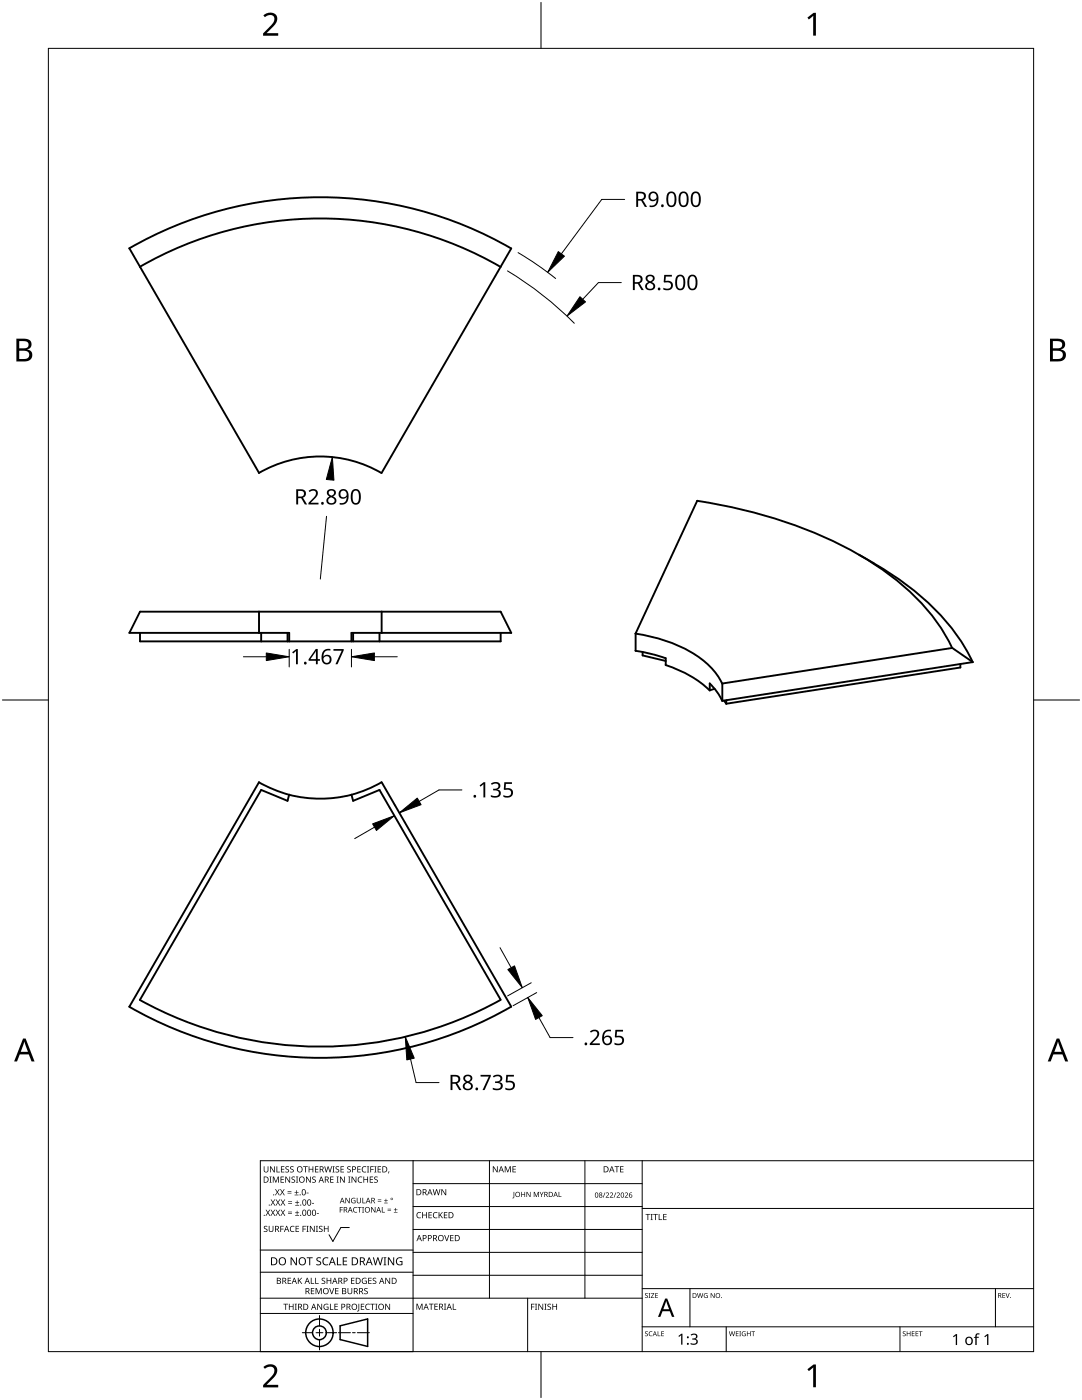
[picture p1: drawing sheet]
<svg xmlns="http://www.w3.org/2000/svg" width="216mm" height="279mm" viewBox="0 0 216 279" stroke-linecap="round" stroke-linejoin="round" font-family="sans-serif">
<g fill="none" stroke="#000" stroke-width=".38">
<path d="M25.8 49.6a76.2 76.2 0 0 1 76.2 0M25.8 49.6l25.9 44.8M27.9 53.3a71.9 71.9 0 0 1 72 0M102 49.6l-25.8 44.8M51.6 94.4a24.3 24.3 0 0 1 24.5 0M139.1 99.9a88.9 88.9 0 0 1 36.5 13.4 40.9 40.9 0 0 1 14.4 16M139.1 99.9l-12.3 26.5v3.5a31.4 31.4 0 0 1 6 1.5M171.4 110.7l3 1.7M174.4 112.4a49.2 49.2 0 0 1 18.3 17.2l1.4 2.6M27.9 126.3v1.7h72v-1.7M51.7 122.1v4.2M52.1 126.3v1.7"/>
<path d="M57.4 126.3v1.7M57.7 128v-1.7h-31.9l2.1-4.2h72l2.1 4.2h-31.9v1.7M70.5 126.3v1.7M75.7 126.3v1.7M76.2 122.1v4.2M126.8 126.4a27.5 27.5 0 0 1 14.4 6.1 12.3 12.3 0 0 1 2.9 3.9M128.2 130.1v.7l4.6 1.1M132.8 132.7a22.3 22.3 0 0 1 8.8 5.1M132.8 131.3v1.4M141.6 137.8v-1.4l1.6 1.9 .9 1.6M142.6 137.5l-1 .3M144.1 136.4v3.5"/>
<path d="M144.5 139.8l.4 .6M144.9 139.7v.7M191.6 132.5v.7l-46.7 7.2M194.1 132.1l-50 7.8M194.1 132.1l-4.1-2.8-45.9 7.1M51.6 156.1a24.5 24.5 0 0 0 24.5 0M51.7 156.1l-25.9 44.8M57.7 158.6l-.3 1.2-5.3-2.2-24.2 41.9M70.1 158.6l.4 1.2M70.5 159.8l5.2-2.2 24.2 41.9M76.2 156.1l25.8 44.8M27.9 199.6a74.1 74.1 0 0 0 72 0"/>
<path d="M25.8 200.9a76.2 76.2 0 0 0 76.2 0"/>
</g>
<path d="M9.7 9.7h196.5v260h-196.5z" fill="none" stroke="#000" stroke-width=".2"/>
<path d="M107.9 .5v9.2M.5 139.7h9.2M206.2 139.7h9.2M107.9 269.7v9.2" fill="none" stroke="#000" stroke-width=".2"/>
<g fill="#000">
<path d="M52.6 3.1a1.64 1.64 0 0 1 2.7 .4 2.52 2.52 0 0 1-1.1 2.2l-1 .9h2.3v.5h-3v-.4l1.2-1.2a1.95 1.95 0 0 0 .9-2.2 1.23 1.23 0 0 0-1.7 .1zM161.1 3.5l1.2-.9h.5v4.5h-.5v-4l-.9 .8zM52.6 272.8a1.64 1.64 0 0 1 2.7 .4 2.52 2.52 0 0 1-1.1 2.2l-1 1h2.3v.5h-3v-.5l1.2-1.2a1.95 1.95 0 0 0 .9-2.1 1.23 1.23 0 0 0-1.7 .1zM161.1 273.3l1.2-1h.5v4.6h-.5v-4l-.9 .7z"/>
<path d="M3.3 67.6h1.3a1.28 1.28 0 0 1 1.7 1.3 1.04 1.04 0 0 1-.9 .9 1.23 1.23 0 0 1 1 1.4 1.23 1.23 0 0 1-1.5 .9h-1.6zM3.8 70v1.7h1a.86 .86 0 0 0 1-.9 .86 .86 0 0 0-1.1-.8zM3.8 68.1v1.4h.9a.78 .78 0 0 0 1-.8 .78 .78 0 0 0-1.1-.6z"/>
<path d="M209.5 67.6h1.3a1.28 1.28 0 0 1 1.7 1.3 1.04 1.04 0 0 1-.8 .9 1.23 1.23 0 0 1 1 1.4 1.23 1.23 0 0 1-1.6 .9h-1.6zM210.1 70v1.7h.9a.86 .86 0 0 0 1.1-.9 .86 .86 0 0 0-1.1-.8zM210.1 68.1v1.4h.8a.78 .78 0 0 0 1-.8 .78 .78 0 0 0-1.1-.6z"/>
<path d="M4.6 207.3h.5l1.8 4.5h-.6l-.6-1.4h-1.8l-.5 1.4h-.6zM4.8 207.9l-.7 2h1.5z"/>
<path d="M210.8 207.3h.6l1.7 4.5h-.6l-.5-1.4h-1.8l-.6 1.4h-.5zM211.1 207.9l-.7 2h1.4z"/>
</g>
<g fill="none" stroke="#000" stroke-width=".2">
<path d="M82.4 231.6v38.1h-30.5v-38.1h154.3M82.4 236.2h45.7M97.7 231.6v27.5M116.7 231.6v27.5M128.1 231.6v38.1M51.9 259.1h76.2M51.9 253.9h30.5M51.9 249.5h30.5M69.7 245h-1.7l-1.6 2.8-.7-1.4M82.4 240.8h45.7M82.4 245.4h45.7M82.4 249.9h45.7"/>
<path d="M82.4 254.5h45.7M105.3 259.1v10.6M128.1 257.2h78.1M128.1 241.2h78.1M137.7 257.2v7.6M198.6 257.2v7.6M51.9 262.1h30.5M60.3 266h2.1M63.1 266h1.3M63.8 262.5v2.1M63.8 265.3v1.4M63.8 267.3v2.1"/>
<path d="M65.1 266h2.1M67.5 266h2.4M70.3 266h.6M71.3 266h2.4M128.1 264.8h78.1M144.9 264.8v4.9M179.6 264.8v4.9"/>
</g>
<g fill="#000">
<path d="M52.6 232.8h.2v.8a.32 .32 0 0 0 .3 .3 .32 .32 0 0 0 .3-.3v-.8h.2v.8a.47 .47 0 0 1-.5 .4 .47 .47 0 0 1-.5-.5zM53.8 234.8h.4l-.1 .1v1l.1 .1h-.4l.1-.1v-1zM53.9 232.8h.2l.6 1v-1h.1v1.2h-.1l-.7-1v1h-.1zM54.4 234.8h.3l.3 1 .4-1h.3v1.2h-.2v-1l-.4 1h-.1l-.4-1v1h-.2zM55.2 232.8h.1v1h.6v.2h-.7zM54.9 237.3h.1l.3 .5 .3-.5h.2l-.4 .6 .4 .7h-.1l-.4-.6-.3 .6h-.1l.4-.7zM56 234.8h.7v.1h-.6v.4h.5v.2h-.5v.4h.6v.1h-.7zM56.1 232.8h.6v.1h-.5v.4h.5v.1h-.5v.4h.5v.2h-.6zM55.9 237.3h.1l.3 .5 .3-.5h.2l-.4 .6 .4 .7h-.1l-.4-.6-.3 .6h-.2l.5-.7zM57.4 238.1h.8v.1h-.8zM57.4 237.7h.8v.1h-.8zM57.5 239.8h.8v.1h-.8z"/>
<path d="M57 232.9l.4-.1h.3l-.1 .1a.25 .25 0 0 0-.4-.1 .25 .25 0 0 0 0 .4l.4 .3 .1 .2-.3 .3-.5-.1v-.1h.2a.27 .27 0 0 0 .4-.1 .27 .27 0 0 0-.3-.3l-.2-.2zM56.9 234.8h.2l.7 1-.1-1h.2v1.2h-.2l-.6-1v1h-.2zM57.9 232.9l.5-.1h.2v.1a.25 .25 0 0 0-.4-.1 .25 .25 0 0 0 0 .4l.4 .3v.2l-.2 .3-.5-.1v-.1h.1a.27 .27 0 0 0 .5-.1 .27 .27 0 0 0-.4-.3l-.2-.2zM58.8 238.4h.8v.2h-.8zM58.2 234.9l.4-.1 .3 .1-.1 .1a.25 .25 0 0 0-.4-.1 .25 .25 0 0 0 0 .4 .42 .42 0 0 1 .5 .5 .42 .42 0 0 1-.7 .2l-.1-.2 .2 .1a.27 .27 0 0 0 .5-.2 .27 .27 0 0 0-.4-.3l-.2-.2zM59.1 237.5h.1v.4h.4v.1h-.4v.4h-.1v-.4h-.3v-.1h.3zM59.2 239.6h.2v.3h.3v.2h-.3v.3h-.2v-.3h-.3v-.2h.3zM59.1 234.8h.4l-.1 .1v1l.1 .1h-.4l.1-.1v-1zM60.5 232.8h.9v.1h-.4v1.1h-.1v-1.1h-.4zM61.2 238h.4v.2h-.4zM61.1 234.8h.1l.7 1v-1h.1v1.2h-.2l-.6-1v1h-.1zM61.6 232.8h.1v.5h.7v-.5h.1v1.2h-.1v-.6h-.7v.6h-.1z"/>
<path d="M62.3 234.9l.5-.1 .2 .1v.1a.25 .25 0 0 0-.4-.1 .25 .25 0 0 0 0 .4 .42 .42 0 0 1 .4 .5 .42 .42 0 0 1-.7 .2v-.2l.1 .1a.27 .27 0 0 0 .5-.2 .27 .27 0 0 0-.4-.3l-.2-.2zM62.9 232.8h.6v.1h-.5v.4h.5v.1h-.5v.4h.5v.2h-.6zM64.7 232.8h.2l.2 1 .3-1h.2l.2 1 .3-1h.1l-.3 1.2h-.1l-.3-1.1-.3 1.1h-.2zM65.9 234.8h.7v.1h-.6v.4h.5v.2h-.5v.4h.6v.1h-.7zM66.3 232.8h.5l-.2 .1v1l.2 .1h-.5l.2-.1v-1zM67.2 234.8h.4l-.1 .1v1l.1 .1h-.4l.1-.1v-1zM67 232.9l.4-.1h.3l-.1 .1a.25 .25 0 0 0-.4-.1 .25 .25 0 0 0 0 .4l.4 .3 .1 .2-.2 .3-.6-.1v-.1h.2a.27 .27 0 0 0 .4-.1 .27 .27 0 0 0-.3-.3l-.2-.2zM67.9 232.8h.7v.1h-.5v.4h.5v.1h-.5v.4h.5v.2h-.7zM67.8 234.8h.2l.7 1v-1h.1v1.2h-.2l-.6-1v1h-.2zM69.5 234.8h.4l-.1 .1v1l.1 .1h-.4l.1-.1v-1zM69.3 232.9l.4-.1h.3l-.1 .1a.25 .25 0 0 0-.3-.1 .25 .25 0 0 0 0 .4l.4 .3v.2l-.2 .3-.5-.1v-.1h.1a.27 .27 0 0 0 .5-.1 .27 .27 0 0 0-.4-.3l-.2-.2zM70.2 239.2l.5-.2 .2 .1v.1a.45 .45 0 0 0-.7 .4 .45 .45 0 0 0 .6 .4v-.3h-.2v-.1h.3v.5a.6 .6 0 0 1-.8-.1 .6 .6 0 0 1 .1-.8z"/>
<path d="M70.1 234.8h.2l.7 1v-1h.1v1.2h-.2l-.6-1v1h-.2zM71.5 235l.5-.2 .3 .1-.1 .1a.49 .49 0 0 0-.7 .4 .49 .49 0 0 0 .7 .5 .52 .52 0 0 1-.6 0 .52 .52 0 0 1-.2-.6zM71.3 232.8h.7v.1h-.6v.4h.5v.1h-.5v.4h.6v.2h-.7zM71.2 239.1h.1v.7a.28 .28 0 0 0 .3 .2 .28 .28 0 0 0 .3-.2v-.7h.1v.7a.42 .42 0 0 1-.4 .4 .42 .42 0 0 1-.4-.4zM72.3 232.9l.4-.1h.4l-.1 .1h-.2a.49 .49 0 0 0-.4 .6 .49 .49 0 0 0 .7 .3 .52 .52 0 0 1-.7 .1 .52 .52 0 0 1-.2-.6zM72.5 234.8h.2v.5h.6v-.5h.1v1.2h-.1v-.5h-.6v.5h-.2zM73.2 232.8h.5l-.2 .1v1l.2 .1h-.5l.2-.1v-1zM73.9 232.8h.7v.1h-.6v.4h.5v.2h-.5v.5h-.1zM73.8 234.8h.7v.1h-.6v.4h.5v.2h-.5v.4h.6v.1h-.7zM74.7 232.8h.4l-.1 .1v1l.1 .1h-.4l.1-.1v-1zM75.4 239.7h.7v.1h-.7zM75.4 239.4h.7v.1h-.7z"/>
<path d="M74.7 234.9l.4-.1 .3 .1-.1 .1a.25 .25 0 0 0-.4-.1 .25 .25 0 0 0 0 .4 .42 .42 0 0 1 .5 .5 .42 .42 0 0 1-.7 .2l-.1-.2 .2 .1a.27 .27 0 0 0 .5-.2 .27 .27 0 0 0-.4-.3l-.2-.2zM75.4 232.8h.6v.1h-.5v.4h.5v.1h-.5v.4h.5v.2h-.6zM77 239.2h.1v.3h.3v.2h-.3v.3h-.1v-.3h-.4v-.2h.4zM77.5 233.8h.2l-.3 .4zM86.3 237.3h.2l.3 1.1 .2-1.1h.2l.3 1.1 .2-1.1h.2l-.3 1.2h-.2l-.3-1-.3 1h-.1zM88.1 237.3h.1l.7 1v-1h.1v1.2h-.1l-.7-1v1h-.1zM98.3 232.8h.2l.7 1v-1h.1v1.2h-.2l-.6-1v1h-.2zM100.7 232.8h.2l.4 .9 .4-.9h.2v1.2h-.1v-1.1l-.4 1.1h-.1l-.4-1.1v1.1h-.2zM102.5 237.9h.1v1l-.3 .3-.1-.2 .3-.1zM102.3 232.8h.6v.1h-.5v.4h.5v.1h-.5v.4h.5v.2h-.6zM104 237.9h.1v.4h.5v-.4h.2v1h-.2v-.5h-.5v.5h-.1zM105.1 237.9h.1l.5 .8v-.8h.2v1h-.2l-.5-.9v.9h-.1z"/>
<path d="M106.5 237.9h.2l.3 .8 .3-.8h.2v1h-.1v-.9l-.4 .9-.4-.9v.9h-.1zM107.7 237.9h.1l.3 .5 .2-.5h.2l-.4 .6v.4h-.1v-.4zM111.5 237.9h.1v.9h.4v.1h-.5zM120.7 238h.1l-.4 1h-.1zM120.9 238.1a.37 .37 0 0 1 .6 0 .37 .37 0 0 1-.3 .6l-.2 .2h.5v.1h-.6l.2-.4a.27 .27 0 0 0 .3-.3 .27 .27 0 0 0-.4-.2zM121.7 238.1a.37 .37 0 0 1 .6 0 .37 .37 0 0 1-.2 .6l-.3 .2h.6v.1h-.7l.3-.4a.27 .27 0 0 0 .2-.3 .27 .27 0 0 0-.3-.2zM122.8 238h.2l-.4 1h-.2zM122.6 232.8h.9v.1h-.3v1.1h-.2v-1.1h-.4zM123 238.1a.37 .37 0 0 1 .6 0 .37 .37 0 0 1-.2 .6l-.2 .2h.5v.1h-.7l.3-.4a.27 .27 0 0 0 .3-.3 .27 .27 0 0 0-.4-.2zM123.7 232.8h.7v.1h-.5v.4h.5v.1h-.5v.4h.5v.2h-.7zM124.7 238.1a.37 .37 0 0 1 .6 0 .37 .37 0 0 1-.3 .6l-.2 .2h.5v.1h-.6l.2-.4a.27 .27 0 0 0 .3-.3 .27 .27 0 0 0-.4-.2zM52.7 244.8l.4-.2 .3 .1-.1 .1a.25 .25 0 0 0-.4-.1 .25 .25 0 0 0 0 .4l.4 .2 .1 .3-.3 .3-.5-.1v-.1h.2a.27 .27 0 0 0 .4-.1 .27 .27 0 0 0-.3-.3l-.2-.2z"/>
<path d="M53 241.4h.2l.3 .5 .3-.5h.1l-.4 .6 .4 .6h-.1l-.3-.5-.4 .5h-.1l.4-.6zM53.6 244.6h.2v.8a.32 .32 0 0 0 .3 .3 .32 .32 0 0 0 .3-.3v-.8h.2v.8a.47 .47 0 0 1-.5 .5 .47 .47 0 0 1-.5-.5zM54 241.4h.2l.3 .5 .3-.5h.1l-.4 .6 .4 .6h-.1l-.4-.5-.3 .5h-.1l.4-.6zM54 239.4h.2l.3 .5 .3-.5h.1l-.4 .6 .5 .6h-.2l-.3-.5-.4 .5h-.1l.4-.6zM55 241.4h.2l.2 .5 .3-.5h.2l-.4 .6 .4 .6h-.1l-.4-.5-.3 .5h-.1l.4-.6zM55 239.4h.2l.3 .5 .3-.5h.1l-.4 .6 .4 .6h-.1l-.3-.5-.4 .5h-.1l.4-.6zM55.9 244.6h.7v.2h-.5v.4h.5v.1h-.5v.6h-.2zM56 241.4h.1l.3 .5 .3-.5h.2l-.4 .6 .4 .6h-.1l-.4-.5-.3 .5h-.1l.4-.6zM56 239.4h.2l.3 .5 .3-.5h.1l-.4 .6 .4 .6h-.1l-.4-.5-.3 .5h-.1l.4-.6zM57.5 242.2h.8v.1h-.8zM57.5 241.8h.8v.1h-.8zM57.5 240.1h.8v.1h-.8z"/>
<path d="M57.4 255h.7v.1h-.5v.4h.4v.2h-.4v.4h.5v.1h-.7zM58 244.8l.4-.2 .4 .1-.1 .1a.49 .49 0 0 0-.7 .5 .49 .49 0 0 0 .7 .4 .52 .52 0 0 1-.6 .1 .52 .52 0 0 1-.3-.6zM58.9 242.5h.8v.1h-.8zM58.9 240.5h.8v.1h-.8zM58 250.9h.2l.9 1.3v-1.3h.1v1.6h-.2l-.8-1.3v1.3h-.2zM59.2 241.6h.1v.4h.4v.1h-.4v.3h-.1v-.3h-.3v-.1h.3zM59 244.6h.7v.2h-.6v.4h.5v.1h-.5v.4h.6v.2h-.7zM59.4 255h.2v.6l.5-.6h.2l-.5 .5 .5 .7h-.2l-.4-.6-.1 .6h-.2zM60.4 244.6h.6v.2h-.5v.4h.5v.1h-.5v.6h-.1zM61.2 244.6h.4l-.2 .2v.9l.2 .2h-.4l.1-.2v-.9zM61.2 250.9h1.2v.2h-.5v1.4h-.2v-1.4h-.5zM62 255h.2v1.1h.5v.1h-.7z"/>
<path d="M62.2 240.1h.5v.1h-.5zM62 257.1h.7v.1h-.5v.4h.5v.1h-.5v.4h.5v.2h-.7zM61.8 244.6h.2l.7 1.1-.1-1.1h.2v1.3h-.2l-.6-1v1h-.2zM62.9 255h.2v1.1h.5v.1h-.7zM63.2 242.1h.4v.2h-.4zM63 244.6h.5l-.2 .2v.9l.2 .2h-.5l.2-.2v-.9zM63 257.1h.2l.4 1 .4-1h.2v1.2h-.2v-1.1l-.4 1.1h-.1l-.4-1.1v1.1h-.1zM63.2 251.1l.3-.2 .6 .1-.2 .1a.33 .33 0 0 0-.6 .2 .33 .33 0 0 0 .4 .4 .47 .47 0 0 1 .4 .6 .47 .47 0 0 1-.7 .2h-.3v-.2h.2a.35 .35 0 0 0 .6-.2 .35 .35 0 0 0-.5-.4l-.3-.2zM63.7 244.8l.4-.2 .3 .1-.1 .1a.25 .25 0 0 0-.4-.1 .25 .25 0 0 0 0 .4l.4 .2 .1 .3-.3 .3-.5-.1v-.1h.2a.27 .27 0 0 0 .4-.1 .27 .27 0 0 0-.3-.3l-.2-.2zM64.2 255.1l.5-.1 .2 .1v.1a.25 .25 0 0 0-.4-.1 .25 .25 0 0 0 0 .4l.4 .2v.3l-.2 .2h-.5v-.2l.1 .1a.27 .27 0 0 0 .5-.2 .27 .27 0 0 0-.4-.3l-.2-.2zM64.5 251.1l.6-.2 .4 .1v.2a.64 .64 0 0 0-1 .5 .64 .64 0 0 0 1 .6v.2a.83 .83 0 0 1-1.1-.3 .83 .83 0 0 1 .1-1.1zM64.6 244.6h.2v.6h.6v-.6h.2v1.3h-.2v-.6h-.6v.6h-.2z"/>
<path d="M65.7 257.1h.1l.4 1 .3-1h.2l-.4 1.2h-.2zM65.2 255h.1v.5h.6v-.5h.2v1.2h-.2v-.5h-.6v.5h-.1zM67.2 250.9h.2v1.4h.7v.2h-.9zM66.9 257.1h.6v.1h-.5v.4h.5v.1h-.5v.4h.5v.2h-.6zM67.8 240.9h.6v.1h-.5v.4h.5v.1h-.5v.5h-.1zM68.4 250.9h.9v.2h-.7v.5h.6v.2h-.6v.5h.7v.2h-.9zM68.9 239.1h.2l.6 .9v-.9h.1v1h-.2l-.6-.9v.9h-.1zM69.3 257.1h.2v.7a.32 .32 0 0 0 .3 .4 .32 .32 0 0 0 .3-.4v-.7h.2v.7a.47 .47 0 0 1-.5 .5 .47 .47 0 0 1-.5-.5zM70 255h.7v.1h-.5v.4h.5v.2h-.5v.4h.5v.1h-.7zM70.6 241l.4-.1h.3l-.1 .2a.44 .44 0 0 0-.6 .4 .44 .44 0 0 0 .6 .3 .52 .52 0 0 1-.7 0 .52 .52 0 0 1 .1-.8zM71.4 240.9h.8v.1h-.4v1h-.1v-1h-.3zM72.3 239.1h.2v.9h.4v.1h-.6z"/>
<path d="M72.3 240.9h.3l-.1 .1v.9l.1 .1h-.3l.1-.1v-.9zM72.3 255.2l.5-.2 .4 .1-.1 .1a.5 .5 0 0 0-.8 .4 .5 .5 0 0 0 .7 .5v-.4h-.2v-.1h.4v.6a.66 .66 0 0 1-.9-.1 .66 .66 0 0 1 0-.9zM72.7 257.2l.4-.2 .3 .1-.1 .1a.25 .25 0 0 0-.4-.1 .25 .25 0 0 0 0 .4 .42 .42 0 0 1 .5 .6 .42 .42 0 0 1-.7 .2l-.1-.2h.2a.27 .27 0 0 0 .5-.1 .27 .27 0 0 0-.4-.3l-.2-.2zM73.5 255h.7v.1h-.6v.4h.5v.2h-.5v.4h.6v.1h-.7zM74.1 240.9h.1l.6 .9v-.9h.1v1.1h-.1l-.6-.9v.9h-.1zM74.4 255.1l.4-.1 .3 .1-.1 .1a.25 .25 0 0 0-.4-.1 .25 .25 0 0 0 0 .4l.4 .2 .1 .3-.2 .2h-.6v-.2l.2 .1a.27 .27 0 0 0 .5-.2 .27 .27 0 0 0-.4-.3l-.2-.2zM74.4 250.9h.2l.3 1.4 .4-1.4h.2l.4 1.4 .3-1.4h.2l-.4 1.6h-.2l-.4-1.3-.4 1.3h-.2zM76.2 240.9h.1v1h.5v.1h-.6zM76.6 240h.8v.1h-.8zM76.5 250.9h.6l-.2 .2v1.3l.2 .1h-.6l.2-.1v-1.3zM77.3 241.5h.7v.2h-.7zM77.3 241.2h.7v.1h-.7z"/>
<path d="M76.9 255h.2l.6 1v-1h.1v1.2h-.1l-.7-1v1h-.1zM78.6 241.9h.7v.1h-.7zM77.4 250.9h.2l.9 1.3v-1.3h.2v1.6h-.3l-.8-1.3v1.3h-.2zM78.9 241.1h.1v.3h.3v.1h-.3v.3h-.1v-.3h-.3v-.1h.3zM79.2 251.1l.7-.2 .4 .1-.1 .2a.65 .65 0 0 0-1 .5 .65 .65 0 0 0 .9 .6v-.4h-.3v-.2h.5v.7a.86 .86 0 0 1-1.1-.1 .86 .86 0 0 1 0-1.2zM83.3 242.1l.4-.2 .3 .1v.1a.49 .49 0 0 0-.7 .4 .49 .49 0 0 0 .7 .5 .52 .52 0 0 1-.7 0 .52 .52 0 0 1-.2-.6zM84.2 241.9h.2v.5h.6v-.5h.2v1.2h-.2v-.5h-.6v.5h-.2zM85.5 241.9h.7v.1h-.5v.4h.4v.2h-.4v.4h.5v.1h-.7zM86.5 242.1l.5-.2 .3 .1-.1 .1a.49 .49 0 0 0-.7 .4 .49 .49 0 0 0 .8 .5 .52 .52 0 0 1-.7 0 .52 .52 0 0 1-.2-.6zM87.5 241.9h.2v.6l.5-.6h.2l-.5 .5 .5 .7h-.2l-.4-.6-.1 .6h-.2zM88.6 246.5h.2l.3 1 .4-1h.2l-.5 1.2h-.1zM88.6 241.9h.7v.1h-.6v.4h.5v.2h-.5v.4h.6v.1h-.7z"/>
<path d="M89.8 246.5h.7v.1h-.5v.4h.5v.1h-.5v.5h.5v.1h-.7zM128.7 258.2l.4-.1h.2l-.1 .1a.24 .24 0 0 0-.3 0 .24 .24 0 0 0-.1 .3 .24 .24 0 0 0 .4 .1l.1 .1-.1 .3h-.4l-.1-.1a.24 .24 0 0 0 .3 .1 .24 .24 0 0 0 .1-.3l-.4-.3zM128.8 242.3h.9v.1h-.3v1.1h-.2v-1.1h-.4zM129.4 258.1h.4l-.1 .1v.7l.1 .1h-.4l.1-.1v-.7zM129.8 242.3h.5l-.2 .1v1l.2 .1h-.5l.2-.1v-1zM129.9 258.1h.6l-.5 .8h.6v.1h-.7l.5-.8h-.5zM130.3 242.3h1v.1h-.4v1.1h-.2v-1.1h-.4zM130.7 258.1h.6v.1h-.4v.3h.4v.1h-.4v.3h.4v.1h-.6zM131.4 242.3h.2v1.1h.5v.1h-.7zM132.3 242.3h.7v.1h-.5v.4h.5v.1h-.5v.5h.5v.1h-.7zM139.1 258.1h.1l.2 .8 .2-.8h.2l.2 .8 .2-.8h.1l-.2 .9h-.2l-.2-.8-.2 .8h-.2zM140.6 258.2l.3-.1h.3l-.1 .1a.4 .4 0 0 0-.6 .4 .4 .4 0 0 0 .6 .3v-.3l-.2-.1h.3v.5a.53 .53 0 0 1-.7-.1 .53 .53 0 0 1 .1-.7z"/>
<path d="M141.8 258.1h.2l.5 .8v-.8h.1v.9h-.2l-.5-.8v.8h-.1zM200 258.1h.6v.1h-.5v.3h.4v.1h-.4v.3h.5v.1h-.6zM200.6 258.1h.2l.2 .8 .3-.8h.2l-.4 .9h-.1zM56.5 260.2h1v.1h-.4v1.1h-.2v-1.1h-.4zM57.6 260.2h.2v.5h.6v-.5h.2v1.2h-.2v-.6h-.6v.6h-.2zM58.8 260.2h.4l-.1 .1v1l.1 .1h-.4l.2-.1v-1zM63.3 260.2h.2l.6 1v-1h.2v1.2h-.2l-.7-1 .1 1h-.2zM64.7 260.3l.6-.1 .2 .1v.1a.5 .5 0 0 0-.8 .4 .5 .5 0 0 0 .7 .5v-.4h-.3v-.1h.4v.6a.66 .66 0 0 1-.8-.2 .66 .66 0 0 1 0-.9zM65.8 260.2h.2v1.1h.5v.1h-.7zM66.7 260.2h.7v.1h-.5v.4h.5v.1h-.5v.5h.5v.1h-.7zM71.5 260.2h.2v1.3l-.1 .2h-.3l-.1-.1 .3-.2zM72 260.2h.7v.1h-.5v.4h.4v.1h-.4v.5h.5v.1h-.7z"/>
<path d="M73 260.3l.5-.1 .3 .1-.1 .1a.49 .49 0 0 0-.7 .4 .49 .49 0 0 0 .8 .4 .52 .52 0 0 1-.7 .1 .52 .52 0 0 1-.2-.6zM73.9 260.2h.9v.1h-.4v1.1h-.1v-1.1h-.4zM74.9 260.2h.4l-.1 .1v1l.1 .1h-.4l.1-.1v-1zM76.9 260.2h.1l.7 1v-1h.1v1.2h-.1l-.7-1v1h-.1zM83.1 260.2h.2l.4 1 .4-1h.2v1.2h-.1v-1.1l-.4 1.1h-.2l-.4-1.1v1.1h-.1zM85.6 260.2h.9v.1h-.4v1.1h-.1v-1.1h-.4zM86.7 260.2h.7v.1h-.6v.4h.5v.1h-.5v.5h.6v.1h-.7zM88.6 260.2h.4l-.1 .1v1l.1 .1h-.4l.1-.1v-1zM90.3 260.2h.2v1.1h.5v.1h-.7zM106 260.2h.6v.1h-.5v.5h.5v.1h-.5v.5h-.1zM106.7 260.2h.5l-.2 .1v1l.2 .1h-.5l.2-.1v-1zM107.4 260.2h.2l.6 1v-1h.2v1.2h-.2l-.6-1v1h-.2z"/>
<path d="M108.6 260.2h.5l-.2 .1v1l.2 .1h-.5l.2-.1v-1zM109.3 260.3l.4-.1h.2v.2a.25 .25 0 0 0-.4-.1 .25 .25 0 0 0 0 .4l.4 .2 .1 .3-.3 .2h-.5v-.2l.2 .1a.27 .27 0 0 0 .4-.2 .27 .27 0 0 0-.3-.3l-.3-.2zM110.2 260.2h.2v.5h.6v-.5h.2v1.2h-.2v-.6h-.6v.6h-.2zM128.7 265.8l.4-.1h.2l-.1 .1a.24 .24 0 0 0-.3 0 .24 .24 0 0 0-.1 .3 .24 .24 0 0 0 .4 .1l.1 .2-.1 .2-.4 .1-.1-.2a.24 .24 0 0 0 .3 .1 .24 .24 0 0 0 .1-.3l-.4-.2zM129.6 265.8l.6-.1-.3 .1a.4 .4 0 0 0-.3 .5 .4 .4 0 0 0 .5 .2 .46 .46 0 0 1-.6 0 .46 .46 0 0 1 .1-.7zM131.2 265.7h.1v.8h.5v.2h-.6zM131.9 265.7h.6v.1h-.4v.3h.4v.1h-.4v.4h.4v.1h-.6zM135.4 266.6l.6-.4h.2v2.2h-.3v-1.9l-.4 .3zM137.8 266.4a.78 .78 0 0 1 .8-.3 .78 .78 0 0 1 .6 .6l-.1 .3-.4 .2a.62 .62 0 0 1 .5 .8 .62 .62 0 0 1-.8 .4l-.6-.1v-.3l.3 .1a.49 .49 0 0 0 .7 0 .49 .49 0 0 0 0-.7l-.7-.1v-.2a.46 .46 0 0 0 .7 0 .46 .46 0 0 0-.1-.7h-.3l-.5 .2zM145.5 265.7h.1l.2 .8 .2-.8h.1l.3 .8 .2-.8h.1l-.3 1h-.1l-.2-.9-.3 .9h-.1zM146.8 265.7h.6v.1h-.4v.3h.3v.1h-.3v.4h.4v.1h-.6zM147.5 265.7h.4l-.2 .1v.8l.2 .1h-.4l.1-.1v-.8z"/>
<path d="M148.1 265.8l.7-.1-.1 .1a.4 .4 0 0 0-.6 .4 .4 .4 0 0 0 .6 .3v-.2l-.2-.2h.3v.5a.53 .53 0 0 1-.7-.1 .53 .53 0 0 1 0-.7zM149 265.7h.2v.4h.5v-.4h.1v1h-.1v-.5h-.5v.5h-.2zM149.9 265.7h.8v.1h-.3v.9h-.2v-.9h-.3zM180.2 265.8l.3-.1h.2v.1a.24 .24 0 0 0-.3 0 .24 .24 0 0 0-.1 .3 .24 .24 0 0 0 .3 .1l.1 .2-.1 .2-.4 .1-.1-.2a.24 .24 0 0 0 .4 .1 .24 .24 0 0 0 0-.3l-.3-.2zM180.9 265.7h.2v.4h.5v-.4h.1v1h-.1v-.5h-.5v.5h-.2zM181.9 265.7h.6v.1h-.4v.3h.4v.1h-.4v.4h.4v.1h-.6zM182.7 265.7h.5v.1h-.4v.3h.4v.1h-.4v.4h.4v.1h-.5zM183.3 265.7h.8v.1h-.3v.9h-.2v-.9h-.3zM190.2 266.7l.6-.5h.2v2.2h-.3v-1.9l-.4 .4zM194.7 266.2l.3-.1h.5l-.1 .3-.4-.1-.1 .2v.3h.4v.2h-.4v1.4h-.3v-1.4h-.3v-.1l.3-.1zM196.4 266.7l.6-.5h.2v2.2h-.2v-1.9l-.5 .4z"/>
<path d="M52.6 234.8h.4a.61 .61 0 0 1 .6 .6 .61 .61 0 0 1-.6 .6h-.4zM52.8 234.9v1h.1a.48 .48 0 0 0 .5-.5 .48 .48 0 0 0-.4-.5z"/>
<path d="M59.2 233.4a.61 .61 0 0 1 1.2 0 .61 .61 0 0 1-1.2 0zM59.5 233a.47 .47 0 0 0-.1 .7 .47 .47 0 0 0 .8 0v-.1a.45 .45 0 0 0-.1-.6 .45 .45 0 0 0-.6 0z"/>
<path d="M59.6 235.4a.61 .61 0 0 1 1.2 0 .61 .61 0 0 1-1.2 0zM60 235l-.2 .4a.45 .45 0 0 0 .7 .4 .45 .45 0 0 0 0-.8l-.2-.1z"/>
<path d="M60.4 237.4a.51 .51 0 0 1 .6 .1 .51 .51 0 0 1 0 .7 .44 .44 0 0 1-.6 .3 .44 .44 0 0 1-.2-.6zM60.4 237.5v.1a.48 .48 0 0 0 .3 .8 .53 .53 0 0 0 .2-.5 .53 .53 0 0 0-.4-.4z"/>
<path d="M60.5 239.5a.44 .44 0 0 1 .5 0 .44 .44 0 0 1 .1 .5 .46 .46 0 0 1-.4 .6 .46 .46 0 0 1-.4-.7zM60.6 239.6l-.1 .4a.31 .31 0 0 0 .2 .5 .31 .31 0 0 0 .3-.5l-.1-.4z"/>
<path d="M61.4 239.5a.44 .44 0 0 1 .6 0 .44 .44 0 0 1 .1 .5 .46 .46 0 0 1-.5 .6 .46 .46 0 0 1-.3-.7zM61.5 239.6l-.1 .4a.31 .31 0 0 0 .3 .5 .31 .31 0 0 0 .2-.5v-.4z"/>
<path d="M63.8 232.8h.3a.35 .35 0 0 1 .5 .2 .35 .35 0 0 1-.3 .4l.4 .6h-.2l-.3-.5h-.3v.5h-.1zM63.9 232.9v.4h.2a.23 .23 0 0 0 .3-.2 .23 .23 0 0 0-.3-.2z"/>
<path d="M64 234.8h.2l.4 1.2h-.1l-.2-.4h-.4l-.2 .4h-.1zM64.1 235l-.2 .5h.4z"/>
<path d="M64.8 234.8h.3a.35 .35 0 0 1 .5 .2 .35 .35 0 0 1-.3 .5l.4 .5h-.2l-.3-.5h-.2v.5h-.2zM65 234.9v.5h.1a.23 .23 0 0 0 .3-.2 .23 .23 0 0 0-.3-.3z"/>
<path d="M70.3 232.8h.6l.1 .2-.1 .4-.5 .1v.5h-.1zM70.4 232.9v.5a.29 .29 0 0 0 .5-.3 .29 .29 0 0 0-.5-.2z"/>
<path d="M74.1 239.1h.3a.31 .31 0 0 1 .4 .2 .31 .31 0 0 1-.2 .4l.3 .4h-.2l-.2-.4h-.3v.4h-.1zM74.2 239.2v.4h.2a.21 .21 0 0 0 .3-.2 .21 .21 0 0 0-.3-.2z"/>
<path d="M76.3 232.8h.4a.54 .54 0 0 1 .6 .6 .56 .56 0 0 1-.7 .6h-.3zM76.5 232.9v.9h.1a.48 .48 0 0 0 .5-.4 .48 .48 0 0 0-.4-.5z"/>
<path d="M77.9 239.3a.25 .25 0 0 1 .5 0 .25 .25 0 0 1-.5 0zM78 239.3a.15 .15 0 0 0 .3 0 .15 .15 0 0 0-.3 0z"/>
<path d="M83.1 237.3h.4a.61 .61 0 0 1 .6 .6 .61 .61 0 0 1-.7 .6h-.3zM83.3 237.5v.9h.1a.43 .43 0 0 0 .5-.5 .41 .41 0 0 0-.4-.4z"/>
<path d="M84.3 237.3h.4a.35 .35 0 0 1 .4 .3 .35 .35 0 0 1-.2 .4l.3 .5h-.2l-.3-.5h-.2v.5h-.2zM84.5 237.5v.4h.2a.23 .23 0 0 0 .3-.2 .23 .23 0 0 0-.3-.2z"/>
<path d="M85.7 237.3h.1l.5 1.2h-.1l-.2-.3h-.5l-.1 .3h-.2zM85.8 237.5l-.2 .5h.4z"/>
<path d="M99.9 232.7h.2l.5 1.3h-.2l-.2-.4h-.4l-.2 .4h-.1zM100 232.9l-.2 .6h.4z"/>
<path d="M102.7 238.4a.55 .55 0 0 1 1.1 0 .55 .55 0 0 1-1.1 0zM103 238.4a.38 .38 0 0 0 .7 0 .38 .38 0 0 0-.7 0z"/>
<path d="M108.6 237.9h.3a.29 .29 0 0 1 .4 .2 .29 .29 0 0 1-.2 .3l.2 .5h-.1l-.3-.4h-.2v.4h-.1zM108.7 238v.4h.2a.2 .2 0 0 0 .2-.2 .2 .2 0 0 0-.2-.2z"/>
<path d="M109.5 237.9h.3a.51 .51 0 0 1 .5 .5 .51 .51 0 0 1-.5 .5h-.3zM109.6 238v.8l.4-.1 .2-.2v-.3z"/>
<path d="M110.8 237.9h.1l.4 1h-.1l-.1-.3h-.4l-.2 .3h-.1zM110.9 238l-.2 .5h.3z"/>
<path d="M118.8 238.1h.4l.2 .5a.38 .38 0 0 1-.5 .4 .38 .38 0 0 1-.2-.6zM118.9 238.1l-.1 .2a.38 .38 0 0 0 .3 .6 .41 .41 0 0 0 .2-.5 .41 .41 0 0 0-.4-.3z"/>
<path d="M119.6 238.1l.3-.1a.25 .25 0 0 1 .3 .2 .25 .25 0 0 1-.2 .3 .29 .29 0 0 1 .1 .4 .29 .29 0 0 1-.5 0 .29 .29 0 0 1 .1-.4l-.1-.2zM119.6 238.8a.2 .2 0 0 0 .4 0 .2 .2 0 0 0-.4 0zM119.7 238.3a.17 .17 0 0 0 .3 0 .17 .17 0 0 0-.3 0z"/>
<path d="M120.5 232.8h.3a.61 .61 0 0 1 .6 .6 .61 .61 0 0 1-.6 .6h-.3zM120.6 232.9v.9h.2a.43 .43 0 0 0 .5-.4 .41 .41 0 0 0-.5-.5z"/>
<path d="M122 232.7h.1l.5 1.3h-.1l-.2-.4h-.5l-.1 .4h-.2zM122.1 232.9l-.2 .6h.4z"/>
<path d="M124 238.1l.1-.1a.51 .51 0 0 1 .4 .5 .51 .51 0 0 1-.5 .5l-.1-.4zM124.1 238.1l-.1 .2a.38 .38 0 0 0 .3 .6 .41 .41 0 0 0 .1-.5 .41 .41 0 0 0-.3-.3z"/>
<path d="M125.6 238.1l.5-.1-.4 .2-.1 .3a.33 .33 0 0 1 .5 .1 .33 .33 0 0 1-.2 .5 .33 .33 0 0 1-.4-.4zM125.6 238.7a.25 .25 0 0 0 .5 0 .25 .25 0 0 0-.5 0z"/>
<path d="M54.9 244.6h.3a.35 .35 0 0 1 .4 .3 .35 .35 0 0 1-.2 .4l.3 .6h-.1l-.3-.5h-.3v.5h-.1zM55 244.8v.4h.2a.23 .23 0 0 0 .3-.2 .23 .23 0 0 0-.3-.2z"/>
<path d="M55.2 255h.4a.31 .31 0 0 1 .4 .2 .31 .31 0 0 1-.2 .4 .33 .33 0 0 1 .3 .4 .33 .33 0 0 1-.4 .2h-.5zM55.4 255.7v.4h.2a.23 .23 0 0 0 .3-.2 .23 .23 0 0 0-.3-.2zM55.4 255.1v.4h.2a.21 .21 0 0 0 .3-.2 .21 .21 0 0 0-.3-.2z"/>
<path d="M54.1 250.9h.5a.71 .71 0 0 1 .7 .8 .73 .73 0 0 1-.8 .8h-.4zM54.3 251.1v1.2h.2a.62 .62 0 0 0 .6-.6 .62 .62 0 0 0-.6-.6z"/>
<path d="M56.3 255h.4a.35 .35 0 0 1 .4 .3 .35 .35 0 0 1-.2 .4l.3 .5h-.2l-.3-.5h-.2v.5h-.2zM56.5 255.1v.5h.2a.23 .23 0 0 0 .3-.2 .23 .23 0 0 0-.3-.3z"/>
<path d="M55.8 251.1a.74 .74 0 0 1 .9-.1 .74 .74 0 0 1 .4 .7 .77 .77 0 0 1-1.1 .8 .77 .77 0 0 1-.3-1.3zM56 251.2l-.2 .5a.56 .56 0 0 0 .7 .6 .56 .56 0 0 0 .3-.9 .51 .51 0 0 0-.8-.2z"/>
<path d="M57.1 244.6h.2l.4 1.3h-.1l-.2-.4h-.4l-.2 .4h-.1zM57.2 244.8l-.2 .6h.4z"/>
<path d="M58.7 255h.1l.5 1.2h-.2l-.1-.3h-.5l-.2 .3h-.1zM58.7 255.2l-.2 .5h.4z"/>
<path d="M59.8 251.1a.74 .74 0 0 1 .8-.1 .74 .74 0 0 1 .5 .7 .77 .77 0 0 1-1.1 .8 .77 .77 0 0 1-.3-1.3zM60 251.2l-.2 .5a.56 .56 0 0 0 .7 .6 .56 .56 0 0 0 .3-.9 .51 .51 0 0 0-.8-.2z"/>
<path d="M60.5 241.5a.44 .44 0 0 1 .5 0 .44 .44 0 0 1 .1 .5 .46 .46 0 0 1-.4 .7 .46 .46 0 0 1-.4-.7zM60.6 241.6l-.1 .2a.45 .45 0 0 0 .3 .7 .53 .53 0 0 0 .2-.5 .53 .53 0 0 0-.4-.4z"/>
<path d="M61 257.1h.3a.35 .35 0 0 1 .4 .2 .35 .35 0 0 1-.2 .4l.3 .6h-.1l-.3-.5h-.3v.5h-.1zM61.1 257.2v.4h.2a.23 .23 0 0 0 .3-.2 .23 .23 0 0 0-.3-.2z"/>
<path d="M61.2 255h.2l.4 1.2h-.1l-.2-.3h-.4l-.2 .3h-.1zM61.3 255.2l-.2 .5h.4z"/>
<path d="M61.4 241.5a.5 .5 0 0 1 .7 .1 .5 .5 0 0 1 0 .6 .44 .44 0 0 1-.6 .4 .44 .44 0 0 1-.2-.6zM61.5 241.6a.48 .48 0 0 0-.1 .6 .48 .48 0 0 0 .4 .3l.1-.8-.2-.2z"/>
<path d="M62.4 241.5a.5 .5 0 0 1 .6 .1 .5 .5 0 0 1 0 .6 .44 .44 0 0 1-.5 .4 .44 .44 0 0 1-.2-.6zM62.5 241.6l-.1 .1a.48 .48 0 0 0 .4 .8 .53 .53 0 0 0 .2-.5 .53 .53 0 0 0-.5-.4z"/>
<path d="M64.4 257.7a.61 .61 0 0 1 1.2 0 .61 .61 0 0 1-1.2 0zM64.7 257.3l-.1 .4a.45 .45 0 0 0 .7 .4 .45 .45 0 0 0 0-.8l-.2-.1z"/>
<path d="M66.2 250.9h.2l.6 1.6h-.2l-.2-.5h-.6l-.2 .5h-.2zM66.3 251.1l-.2 .7h.5z"/>
<path d="M66.7 255h.2l.5 1.2h-.2l-.2-.3h-.4l-.2 .3h-.1zM66.8 255.2l-.2 .5h.4z"/>
<path d="M67.5 255h.4a.35 .35 0 0 1 .4 .3 .35 .35 0 0 1-.2 .4l.3 .5h-.2l-.3-.5h-.2v.5h-.2zM67.7 255.1v.5h.2a.23 .23 0 0 0 .2-.2 .23 .23 0 0 0-.3-.3z"/>
<path d="M68.3 257.1h.3a.31 .31 0 0 1 .4 .1 .31 .31 0 0 1-.2 .4 .33 .33 0 0 1 .3 .4 .33 .33 0 0 1-.4 .3h-.4zM68.4 257.7v.4h.3a.23 .23 0 0 0 .2-.2 .23 .23 0 0 0-.3-.2zM68.4 257.2v.4h.2a.21 .21 0 0 0 .3-.2 .21 .21 0 0 0-.3-.2z"/>
<path d="M68.2 239h.1l.5 1.1h-.2l-.1-.3h-.4l-.2 .3h-.1zM68.3 239.2l-.2 .5h.4z"/>
<path d="M68.6 240.9h.3a.31 .31 0 0 1 .4 .2 .31 .31 0 0 1-.2 .4l.3 .5h-.2l-.3-.5h-.2v.5h-.1zM68.7 241v.4h.2a.21 .21 0 0 0 .2-.2 .21 .21 0 0 0-.2-.2z"/>
<path d="M68.6 255h.5l.2 .3-.1 .4-.5 .1v.4h-.1zM68.7 255.1v.5a.29 .29 0 0 0 .5-.2 .29 .29 0 0 0-.5-.3z"/>
<path d="M69.8 240.9h.1l.5 1.1h-.2l-.1-.4h-.4l-.2 .4h-.1zM69.9 241l-.2 .5h.4z"/>
<path d="M70.6 257.1h.3a.35 .35 0 0 1 .5 .2 .35 .35 0 0 1-.3 .4l.4 .6h-.2l-.3-.5h-.2v.5h-.2zM70.8 257.2v.4h.1a.23 .23 0 0 0 .3-.2 .23 .23 0 0 0-.3-.2z"/>
<path d="M70.2 250.9h.5a.71 .71 0 0 1 .8 .8 .73 .73 0 0 1-.9 .8h-.4zM70.4 251.1v1.2h.2a.56 .56 0 0 0 .6-.6 .54 .54 0 0 0-.6-.6z"/>
<path d="M71.7 257.1h.3a.35 .35 0 0 1 .4 .2 .35 .35 0 0 1-.2 .4l.3 .6h-.1l-.3-.5h-.3v.5h-.1zM71.8 257.2v.4h.2a.23 .23 0 0 0 .3-.2 .23 .23 0 0 0-.3-.2z"/>
<path d="M71 255h.4a.54 .54 0 0 1 .6 .6 .56 .56 0 0 1-.7 .6h-.3zM71.1 255.1v1h.2a.48 .48 0 0 0 .5-.5 .48 .48 0 0 0-.5-.5z"/>
<path d="M71.8 250.9h.4a.45 .45 0 0 1 .6 .3 .45 .45 0 0 1-.3 .6l.4 .7h-.2l-.4-.6h-.3v.6h-.2zM72 251.1v.6h.2a.3 .3 0 0 0 .4-.3 .3 .3 0 0 0-.4-.3z"/>
<path d="M73.4 239h.1l.4 1.1h-.1l-.1-.3h-.5l-.1 .3h-.1zM73.5 239.2l-.2 .5h.3z"/>
<path d="M72.7 241.4a.55 .55 0 0 1 1.1 0 .55 .55 0 0 1-1.1 0zM72.9 241.4a.45 .45 0 0 0 .9 0 .45 .45 0 0 0-.9 0z"/>
<path d="M73.6 250.9h.2l.6 1.6h-.2l-.2-.5h-.6l-.2 .5h-.2zM73.7 251.1l-.3 .7h.5z"/>
<path d="M75.5 240.9h.1l.4 1.1h-.1l-.1-.4h-.5l-.1 .4h-.1zM75.6 241l-.2 .5h.3z"/>
<path d="M76.1 255h.1l.5 1.2h-.1l-.2-.3h-.5l-.1 .3h-.2zM76.2 255.2l-.2 .5h.4z"/>
<path d="M78.2 255h.3a.54 .54 0 0 1 .6 .6 .56 .56 0 0 1-.6 .6h-.3zM78.3 255.1v1h.2a.48 .48 0 0 0 .5-.5 .48 .48 0 0 0-.5-.5z"/>
<path d="M83.6 246.5h.1l.5 1.2h-.2l-.1-.4h-.5l-.1 .4h-.2zM83.6 246.6l-.1 .6h.3z"/>
<path d="M84.4 246.5h.6l.1 .3-.1 .3-.5 .1v.5h-.1zM84.5 246.6v.5a.29 .29 0 0 0 .5-.2 .29 .29 0 0 0-.5-.3z"/>
<path d="M85.4 246.5h.5l.3 .3-.2 .3-.5 .1v.5h-.1zM85.5 246.6v.5a.29 .29 0 0 0 .5-.2 .29 .29 0 0 0-.5-.3z"/>
<path d="M86.4 246.5h.3a.35 .35 0 0 1 .5 .2 .35 .35 0 0 1-.3 .5l.4 .5h-.2l-.3-.5h-.2v.5h-.2zM86.6 246.6v.5h.1a.23 .23 0 0 0 .3-.3 .23 .23 0 0 0-.3-.2z"/>
<path d="M87.3 247.1a.61 .61 0 0 1 1.2 0 .61 .61 0 0 1-1.2 0zM87.7 246.7a.47 .47 0 0 0-.1 .7 .47 .47 0 0 0 .7 0v-.1a.45 .45 0 0 0 0-.6 .45 .45 0 0 0-.6 0z"/>
<path d="M89.5 241.9h.4a.55 .55 0 0 1 .6 .6 .56 .56 0 0 1-.6 .6h-.4zM89.7 242v1h.1a.48 .48 0 0 0 .5-.5 .48 .48 0 0 0-.4-.5z"/>
<path d="M90.8 246.5h.3a.55 .55 0 0 1 .6 .6 .56 .56 0 0 1-.6 .6h-.3zM90.9 246.6v1h.2a.48 .48 0 0 0 .5-.5 .48 .48 0 0 0-.5-.5z"/>
<path d="M138.2 258.1h.3a.49 .49 0 0 1 .5 .5 .49 .49 0 0 1-.5 .4h-.3zM138.3 258.2v.7h.4l.1-.2v-.3z"/>
<path d="M142.7 258.6a.5 .5 0 0 1 1 0 .5 .5 0 0 1-1 0zM142.9 258.5a.4 .4 0 0 0 .8 0 .4 .4 0 0 0-.8 0z"/>
<path d="M199.2 258.1h.2a.28 .28 0 0 1 .4 .1 .28 .28 0 0 1-.2 .4l.3 .4h-.2l-.2-.4h-.2v.4h-.1zM199.3 258.2v.3h.1a.19 .19 0 0 0 .3-.2 .19 .19 0 0 0-.3-.1z"/>
<path d="M59.5 260.2h.3a.35 .35 0 0 1 .4 .2 .35 .35 0 0 1-.2 .5l.3 .5h-.1l-.3-.5h-.3v.5h-.1zM59.6 260.3v.5h.2a.23 .23 0 0 0 .3-.3 .23 .23 0 0 0-.3-.2z"/>
<path d="M60.5 260.2h.4a.54 .54 0 0 1 .6 .6 .56 .56 0 0 1-.6 .6h-.4zM60.7 260.3v1h.2a.48 .48 0 0 0 .5-.5 .48 .48 0 0 0-.5-.5z"/>
<path d="M62.5 260.2h.2l.4 1.2h-.1l-.2-.4h-.4l-.2 .4h-.1zM62.6 260.3l-.2 .6h.4z"/>
<path d="M68.1 260.2h.5l.3 .3-.1 .3-.5 .1v.5h-.2zM68.3 260.3v.5a.29 .29 0 0 0 .4-.2 .29 .29 0 0 0-.4-.3z"/>
<path d="M69.1 260.2h.4a.35 .35 0 0 1 .4 .2 .35 .35 0 0 1-.2 .5l.3 .5h-.2l-.3-.5h-.2v.5h-.2zM69.3 260.3v.5h.2a.23 .23 0 0 0 .3-.3 .23 .23 0 0 0-.3-.2z"/>
<path d="M70 260.8a.65 .65 0 0 1 1.3 0 .65 .65 0 0 1-1.3 0zM70.4 260.4a.47 .47 0 0 0-.1 .7 .47 .47 0 0 0 .7 0l.1-.1a.45 .45 0 0 0-.1-.6 .45 .45 0 0 0-.6 0z"/>
<path d="M75.4 260.8a.61 .61 0 0 1 1.2 0 .61 .61 0 0 1-1.2 0zM75.8 260.4a.47 .47 0 0 0-.1 .7 .47 .47 0 0 0 .7 0v-.1a.45 .45 0 0 0-.1-.6 .45 .45 0 0 0-.5 0z"/>
<path d="M85 260.2h.1l.5 1.2h-.2l-.1-.4h-.5l-.2 .4h-.1zM85 260.3l-.2 .6h.4z"/>
<path d="M87.6 260.2h.4a.35 .35 0 0 1 .4 .2 .35 .35 0 0 1-.2 .5l.3 .5h-.2l-.3-.5h-.2v.5h-.2zM87.8 260.3v.5h.2a.23 .23 0 0 0 .2-.3 .23 .23 0 0 0-.2-.2z"/>
<path d="M89.6 260.2h.1l.5 1.2h-.2l-.1-.4h-.5l-.2 .4h-.1zM89.6 260.3l-.2 .6h.4z"/>
<path d="M130.6 265.7l.5 1-.3-.3h-.3l-.3 .3zM130.7 265.8l-.2 .4h.3z"/>
<path d="M132.7 259.2h.4l1.5 3.6h-.5l-.5-1.1h-1.4l-.4 1.1h-.5zM132.9 259.6l-.5 1.7h1.1z"/>
<path d="M192.8 267a.77 .77 0 0 1 .9-.2 .77 .77 0 0 1 .4 .8 .81 .81 0 0 1-1.1 .8 .81 .81 0 0 1-.3-1.3zM193.1 267.1l-.2 .5a.52 .52 0 0 0 .6 .6 .52 .52 0 0 0 .3-.7 .48 .48 0 0 0-.2-.5 .48 .48 0 0 0-.5 .1z"/>
<circle cx="54.6" cy="238.5" r=".11"/>
<circle cx="59.9" cy="238.5" r=".11"/>
<circle cx="52.7" cy="242.6" r=".11"/>
<circle cx="53.7" cy="240.5" r=".11"/>
<circle cx="60" cy="242.6" r=".11"/>
<circle cx="60" cy="240.5" r=".11"/>
<circle cx="144" cy="259" r=".09"/>
<circle cx="201.6" cy="259" r=".09"/>
<circle cx="137.3" cy="268.2" r=".2"/>
<circle cx="137.3" cy="266.9" r=".2"/>
</g>
<g fill="none" stroke="#000" stroke-width=".3">
<path d="M67.9 264.6l5.5-1.4v5.5l-5.5-1.4z"/>
<circle cx="63.7" cy="266" r="2.74"/>
<circle cx="63.7" cy="266" r="1.37"/>
</g>
<g fill="none" stroke="#000" stroke-width=".2">
<path d="M124.6 39.8h-4.5l-8.1 10.9M101.3 54.1a69.3 69.3 0 0 1 13.3 10.4M103.4 50.4l3.8 2.5 3.7 2.7M124 56.4h-4.6l-3.1 3.3M65.2 103l-1.3 12.6M53.1 131.1h-4.5M57.7 129.6v3.5M70.1 129.6v3.5M74.7 131.1h4.6M92.2 157.6h-4.6l-7.9 4.6M74.7 165.1l-3.9 2.3M77.7 161l.2 .4"/>
<path d="M78.7 160.5l.2 .3M99.8 189.1l2.2 4M105.3 199.1l4.5 8h4.5M106 196.1l-4.7 2.7M107.1 198.1l-4.7 2.6M81.9 211.4l1.1 4.7h4.6"/>
</g>
<g fill="#000">
<path d="M132.5 54.9h1.6v.3h-1.2l-.1 .9 .5-.1a.99 .99 0 0 1 1 1.2 .99 .99 0 0 1-1.4 .7l-.5-.1v-.4a.88 .88 0 0 0 .9 .2 .88 .88 0 0 0 .6-.8 .85 .85 0 0 0-1.3-.4l-.2-.1zM61.6 98a1.01 1.01 0 0 1 1.1-.4 1.01 1.01 0 0 1 .7 1l-.3 .6-1.1 1.1h1.6v.4h-2.1v-.3l1.1-1.1a.72 .72 0 0 0 .5-.7 .72 .72 0 0 0-.5-.7l-.8 .3zM58.3 130.2l.8-.7h.3v3.1h-.3v-2.7l-.6 .5zM66.5 129.5h2.1v.3l-1.3 2.8h-.4l1.3-2.7h-1.7zM95.7 156.7l.8-.6h.3v3h-.3v-2.6l-.6 .5zM98 156.4a1.06 1.06 0 0 1 1.1-.4 1.06 1.06 0 0 1 .7 1l-.2 .4-.4 .1a.82 .82 0 0 1 .8 .9 .82 .82 0 0 1-1 .8l-1.1-.2v-.3a1.08 1.08 0 0 0 1.6-.3 .62 .62 0 0 0-.8-.7h-.3v-.3a.7 .7 0 0 0 .8 0 .7 .7 0 0 0 .2-.8 .89 .89 0 0 0-1.3 0zM100.6 156.1h1.6v.3h-1.2l-.1 .9h.4a.99 .99 0 0 1 1.1 1.2 .99 .99 0 0 1-1.4 .7l-.6-.2v-.3a.88 .88 0 0 0 1 .2 .88 .88 0 0 0 .6-.8 .85 .85 0 0 0-1.3-.4l-.2-.2zM95.9 214.5h2v.3l-1.2 2.7h-.4l1.2-2.6h-1.6zM98.3 214.8a1.06 1.06 0 0 1 1.2-.4 1.06 1.06 0 0 1 .7 1l-.2 .4-.4 .1a.82 .82 0 0 1 .7 1 .82 .82 0 0 1-.9 .7l-1.1-.2v-.3a1.08 1.08 0 0 0 1.6-.3 .62 .62 0 0 0-.8-.7h-.3v-.3a.7 .7 0 0 0 .7 0 .7 .7 0 0 0 .3-.7 .89 .89 0 0 0-1.3-.1zM101 214.5h1.5v.4h-1.2v.8h.4a.99 .99 0 0 1 1 1.2 .99 .99 0 0 1-1.3 .7l-.6-.2v-.3a.88 .88 0 0 0 1 .2 .88 .88 0 0 0 .6-.8 .85 .85 0 0 0-1.3-.4l-.2-.2zM117.7 205.8a1.01 1.01 0 0 1 1.2-.3 1.01 1.01 0 0 1 .6 1l-.2 .6-1.1 1.1h1.5v.4h-2v-.3l1.1-1.2a.72 .72 0 0 0 .4-.6 .72 .72 0 0 0-.4-.7l-.9 .3zM122.8 205.5h1.5v.4h-1.2l-.1 .8h.5a.99 .99 0 0 1 1 1.2 .99 .99 0 0 1-1.3 .7l-.6-.2v-.3a.88 .88 0 0 0 1 .2 .88 .88 0 0 0 .5-.8 .85 .85 0 0 0-1.2-.4l-.2-.1z"/>
<path d="M129.7 38.5a1.11 1.11 0 0 1 1.3 0 1.11 1.11 0 0 1 .4 1.3 1.38 1.38 0 0 1-1.8 1.5v-.3a1.01 1.01 0 0 0 1.1-.2 1.01 1.01 0 0 0 .3-1 .94 .94 0 0 1-1.4 .1 .94 .94 0 0 1 .1-1.4zM129.7 39.2a.66 .66 0 0 0 1.3 0 .66 .66 0 0 0-1.3 0z"/>
<path d="M133.3 38.4a1.05 1.05 0 0 1 1.3 0 1.05 1.05 0 0 1 .4 1.2 1.28 1.28 0 0 1-1.2 1.7 1.37 1.37 0 0 1-.8-1.7l.1-.8zM133.6 38.7a2.23 2.23 0 0 0 .1 2.2 .68 .68 0 0 0 .7-.1 .68 .68 0 0 0 .2-.7 1.17 1.17 0 0 0-.6-1.6z"/>
<path d="M135.8 38.4a1.05 1.05 0 0 1 1.2 0 1.05 1.05 0 0 1 .4 1.2 1.28 1.28 0 0 1-1.1 1.7 1.37 1.37 0 0 1-.9-1.7l.1-.8zM136 38.7a2.23 2.23 0 0 0 .1 2.2 .68 .68 0 0 0 .8-.1 .68 .68 0 0 0 .1-.7 1.17 1.17 0 0 0-.6-1.6z"/>
<path d="M138.2 38.4a1.05 1.05 0 0 1 1.2 0 1.05 1.05 0 0 1 .4 1.2 1.28 1.28 0 0 1-1.1 1.7 1.37 1.37 0 0 1-.9-1.7l.1-.7zM138.4 38.7a2.23 2.23 0 0 0 .1 2.2 .68 .68 0 0 0 .8-.1 .68 .68 0 0 0 .1-.7 1.17 1.17 0 0 0-.6-1.6z"/>
<path d="M126.3 54.9h.8a.87 .87 0 0 1 1.1 .6 .87 .87 0 0 1-.6 1l.9 1.4h-.5l-.7-1.3h-.6v1.3h-.4zM126.7 55.2v1.1h.4a.58 .58 0 0 0 .7-.6 .58 .58 0 0 0-.7-.5z"/>
<path d="M126.9 38.3h.9a.87 .87 0 0 1 1.1 .6 .87 .87 0 0 1-.6 1l.8 1.4h-.4l-.8-1.3h-.6v1.3h-.4zM127.3 38.6v1.1h.5a.58 .58 0 0 0 .7-.6 .58 .58 0 0 0-.7-.5z"/>
<path d="M129 55.1a.88 .88 0 0 1 1.1-.3 .88 .88 0 0 1 .4 1.1l-.4 .4a.87 .87 0 0 1 .6 1.1 .87 .87 0 0 1-1.2 .5 .82 .82 0 0 1-.8-.7 .82 .82 0 0 1 .7-.9l-.2-.1a.77 .77 0 0 1-.2-1.1zM129.1 57.1a.6 .6 0 0 0 1.2 0 .6 .6 0 0 0-1.2 0zM129.2 55.6a.5 .5 0 0 0 1 0 .5 .5 0 0 0-1 0z"/>
<path d="M135.1 55a1.05 1.05 0 0 1 1.2 0 1.05 1.05 0 0 1 .4 1.2v.2a1.18 1.18 0 0 1-1.1 1.5 1.37 1.37 0 0 1-.9-1.7l.1-.7zM135.3 55.3l-.2 .5v1.1a.6 .6 0 0 0 .6 .7 .6 .6 0 0 0 .6-.7 1.66 1.66 0 0 0-.4-1.7z"/>
<path d="M137.5 55a1.05 1.05 0 0 1 1.3 0 1.05 1.05 0 0 1 .4 1.2v.2a1.18 1.18 0 0 1-1.2 1.5 1.37 1.37 0 0 1-.8-1.7l.1-.7zM137.8 55.3l-.2 .5v1.1a.6 .6 0 0 0 .6 .7 .6 .6 0 0 0 .6-.7 1.66 1.66 0 0 0-.5-1.7z"/>
<path d="M59.1 97.6h.8a.87 .87 0 0 1 1.1 .6 .87 .87 0 0 1-.6 1.1l.9 1.4h-.5l-.7-1.3h-.6v1.3h-.4zM59.5 98v1.1h.4a.58 .58 0 0 0 .8-.6 .58 .58 0 0 0-.8-.5z"/>
<path d="M65.4 97.9a.88 .88 0 0 1 1.1-.3 .88 .88 0 0 1 .4 1.1l-.4 .4a.87 .87 0 0 1 .6 1.1 .87 .87 0 0 1-1.2 .5 .82 .82 0 0 1-.8-.7 .82 .82 0 0 1 .7-.9l-.2-.1a.77 .77 0 0 1-.2-1.1zM65.5 99.9a.6 .6 0 0 0 1.2 0 .6 .6 0 0 0-1.2 0zM65.6 98.4a.51 .51 0 0 0 1 0 .51 .51 0 0 0-1 0z"/>
<path d="M67.8 97.9a1.11 1.11 0 0 1 1.4-.1 1.11 1.11 0 0 1 .4 1.4 1.38 1.38 0 0 1-1.8 1.5v-.3a1.01 1.01 0 0 0 1-.2 1.01 1.01 0 0 0 .4-1 .94 .94 0 0 1-1.4 .1 .94 .94 0 0 1 0-1.4zM67.9 98.6a.66 .66 0 0 0 1.3 0 .66 .66 0 0 0-1.3 0z"/>
<path d="M70.4 97.8a1.05 1.05 0 0 1 1.2 0 1.05 1.05 0 0 1 .4 1.2 1.28 1.28 0 0 1-1.1 1.7 1.37 1.37 0 0 1-.9-1.7l.1-.7zM70.6 98.1a2.23 2.23 0 0 0 .1 2.2 .68 .68 0 0 0 .8-.1 .68 .68 0 0 0 .1-.7 1.17 1.17 0 0 0-.6-1.6z"/>
<path d="M63 129.5h.4v2h.4v.4h-.4v.7h-.4v-.7h-1.4v-.3zM63 129.9l-1.1 1.6h1.1z"/>
<path d="M64.6 129.8l.5-.2 .4-.1h.4v.3a1.03 1.03 0 0 0-1.3 1.2 .95 .95 0 0 1 1.4 0 .95 .95 0 0 1-.2 1.5 1.13 1.13 0 0 1-1.3-.2 1.13 1.13 0 0 1-.3-1.2l.1-.8zM64.5 131.6a.66 .66 0 0 0 1.3 0 .66 .66 0 0 0-1.3 0z"/>
<path d="M89.9 214.5h.8a.87 .87 0 0 1 1.1 .6 .87 .87 0 0 1-.6 1.1l.9 1.3h-.5l-.7-1.2h-.6v1.2h-.4zM90.3 214.8v1.2h.4a.58 .58 0 0 0 .7-.6 .58 .58 0 0 0-.7-.6z"/>
<path d="M92.6 214.8l.7-.3a.75 .75 0 0 1 .9 .5 .75 .75 0 0 1-.5 .9 .87 .87 0 0 1 .6 1.2 .87 .87 0 0 1-1.2 .5 .82 .82 0 0 1-.8-.8 .82 .82 0 0 1 .7-.8l-.2-.1a.77 .77 0 0 1-.2-1.1zM92.7 216.8a.6 .6 0 0 0 1.2 0 .6 .6 0 0 0-1.2 0zM92.9 215.3a.5 .5 0 0 0 1 0 .5 .5 0 0 0-1 0z"/>
<path d="M120.6 205.8l.5-.3h.4h.4v.3a1.03 1.03 0 0 0-1.4 1.2 .95 .95 0 0 1 1.5 0 .95 .95 0 0 1-.3 1.5 1.08 1.08 0 0 1-1.2-.1 1.08 1.08 0 0 1-.4-1.1l.1-.8zM120.5 207.6a.66 .66 0 0 0 1.3 0 .66 .66 0 0 0-1.3 0z"/>
<circle cx="131.5" cy="57.7" r=".28"/>
<circle cx="132.2" cy="41.1" r=".27"/>
<circle cx="64.4" cy="100.5" r=".27"/>
<circle cx="60.9" cy="132.3" r=".28"/>
<circle cx="94.8" cy="158.9" r=".28"/>
<circle cx="95.2" cy="217.3" r=".28"/>
<circle cx="116.9" cy="208.3" r=".28"/>
</g>
<path d="M111.4 50.2l1.2 .9-3.3 3.2zM115.7 59.2l1.1 1.1-3.7 2.8zM66.3 91.2l.3 4.6-1.5-.1zM53.1 130.3l4.6 .8-4.6 .7zM70.1 131.1l4.6-.8v1.5zM74.4 164.4l4.3-1.6-3.6 2.9zM79.7 162.2l3.6-2.9 .7 1.3zM101.3 193.5l1.4-.7 1.5 4.3zM80.9 206.9l1.8 4.3-1.5 .3zM105.3 199.1l2.9 3.6-1.3 .7z" fill="#000" stroke="#000" stroke-width=".2"/>
</svg>
